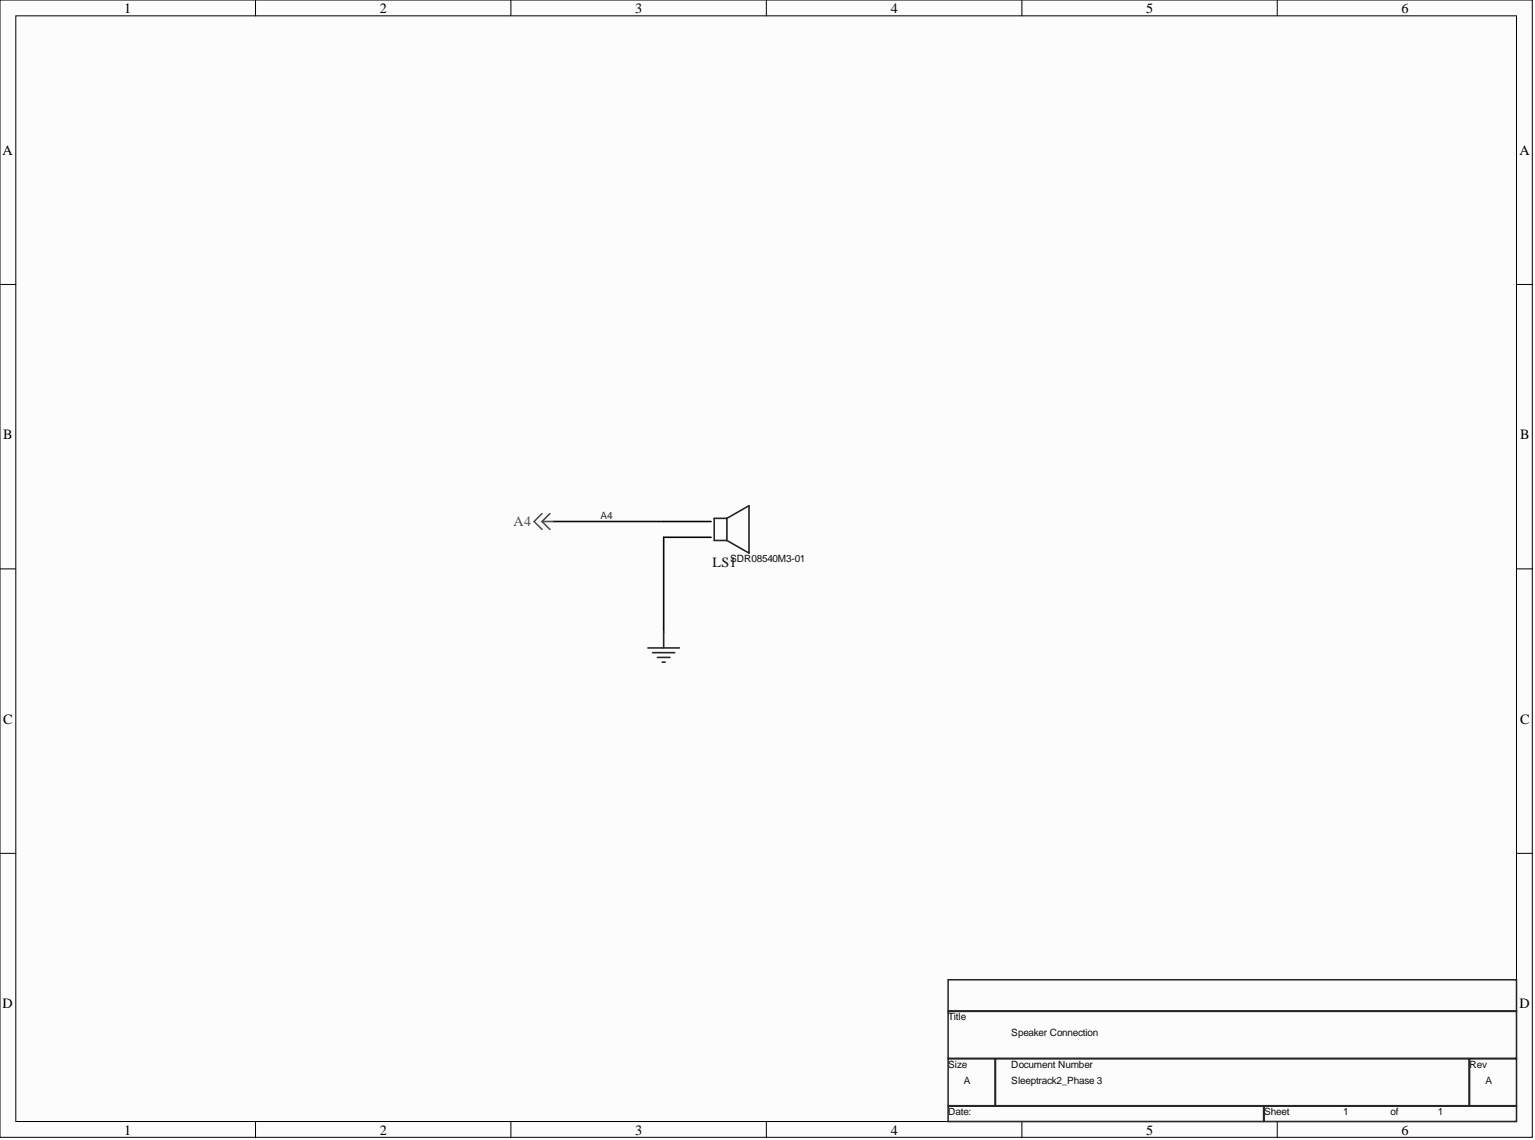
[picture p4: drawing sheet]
<svg xmlns="http://www.w3.org/2000/svg" width="246mm" height="183mm" viewBox="0 0 246 183" stroke-linecap="round" stroke-linejoin="round" font-family="sans-serif">
<defs><g id="words">
<g font-size="2.3">
<text x="19.9" y="2">1</text>
<text x="60.9" y="2">2</text>
<text x="101.9" y="2">3</text>
<text x="142.9" y="2">4</text>
<text x="183.9" y="2">5</text>
<text x="224.8" y="2">6</text>
<text x=".4" y="24.8">A</text>
<text x="243.8" y="24.8">A</text>
<text x=".5" y="70.4">B</text>
<text x="243.9" y="70.4">B</text>
<text x=".5" y="116">C</text>
<text x="243.9" y="116">C</text>
<text x=".4" y="161.6">D</text>
<text x="243.8" y="161.6">D</text>
<text x="19.9" y="181.9">1</text>
<text x="60.9" y="181.9">2</text>
<text x="101.9" y="181.9">3</text>
<text x="142.9" y="181.9">4</text>
<text x="183.9" y="181.9">5</text>
<text x="224.8" y="181.9">6</text>
</g>
<text font-size="2.3" fill="#4c4c4c" x="82.4" y="84.4">A4</text>
<text font-size="2.3" fill="#0e0e0e" x="114.3" y="90.9">LS1</text>
<text font-size="1.6" fill="#262626" x="96.3" y="83.3">A4</text>
<g font-size="1.6" fill="#0e0e0e">
<text x="117.1" y="90.1">SDR08540M3-01</text>
<text x="152.1" y="163.6">Title</text>
<text x="162.2" y="166.1">Speaker Connection</text>
<text x="152.1" y="171.2">Size</text>
<text x="154.6" y="173.7">A</text>
<text x="162.2" y="171.2">Document Number</text>
<text x="162.2" y="173.7">Sleeptrack2_Phase 3</text>
<text x="235.7" y="171.2">Rev</text>
<text x="238.3" y="173.7">A</text>
<text x="152.1" y="178.8">Date:</text>
<text x="202.8" y="178.8">Sheet</text>
<text x="215.5" y="178.8">1</text>
<text x="223.1" y="178.8">of</text>
<text x="230.7" y="178.8">1</text>
</g>
</g></defs>
<g fill="#fcfcfc" stroke="#000" stroke-width=".16">
<path d="M0 0h245.8v182.3h-245.8z"/>
<path d="M2.5 2.5h240.8v177.3h-240.8z"/>
</g>
<g fill="none" stroke="#000" stroke-width=".16">
<path d="M41 0v2.5M82 0v2.5M122.9 0v2.5M163.9 0v2.5M204.9 0v2.5M0 45.6h2.5M243.3 45.6h2.6M0 91.2h2.5M243.3 91.2h2.6M0 136.8h2.5M243.3 136.8h2.6M41 179.9v2.5"/>
<path d="M82 179.9v2.5M122.9 179.9v2.5M163.9 179.9v2.5M204.9 179.9v2.5"/>
</g>
<path d="M103.9 103.9h5.1M104.7 104.6h3.5M105.5 105.4h2M106.2 106.1h.5M106.5 101.3v2.6M152.1 157.1h91.2v4.9h-91.2zM152.1 162.1h91.2v7.5h-91.2zM152.1 169.7h7.5v7.5h-7.5zM152.1 177.3h50.6v2.5h-50.6zM159.7 169.7h76v7.5h-76zM202.8 177.3h40.5v2.5h-40.5zM235.7 169.7h7.6v7.5h-7.6z" fill="none" stroke="#262626" stroke-width=".25"/>
<path d="M88.7 83.6h17.8M106.5 86.1v15.2" fill="none" stroke="#0e0e0e" stroke-width=".25"/>
<path d="M116.6 83.1l3.6-2v7.6l-3.6-2.1M116.6 83.1v3.5M116.6 83.1h-2v3.5h2" fill="none" stroke="#1c1c1c" stroke-width=".25"/>
<path d="M106.5 83.6h7.6M106.5 86.1h7.6" fill="none" stroke="#000" stroke-width=".25"/>
<path d="M86.9 83.6l1.3 1.3M86.9 82.3l-1.2 1.3 1.2 1.3M86.9 83.6h1.8M88.2 82.3l-1.3 1.3" fill="none" stroke="#4c4c4c" stroke-width=".25"/>
<use href="#words"/>
</svg>
